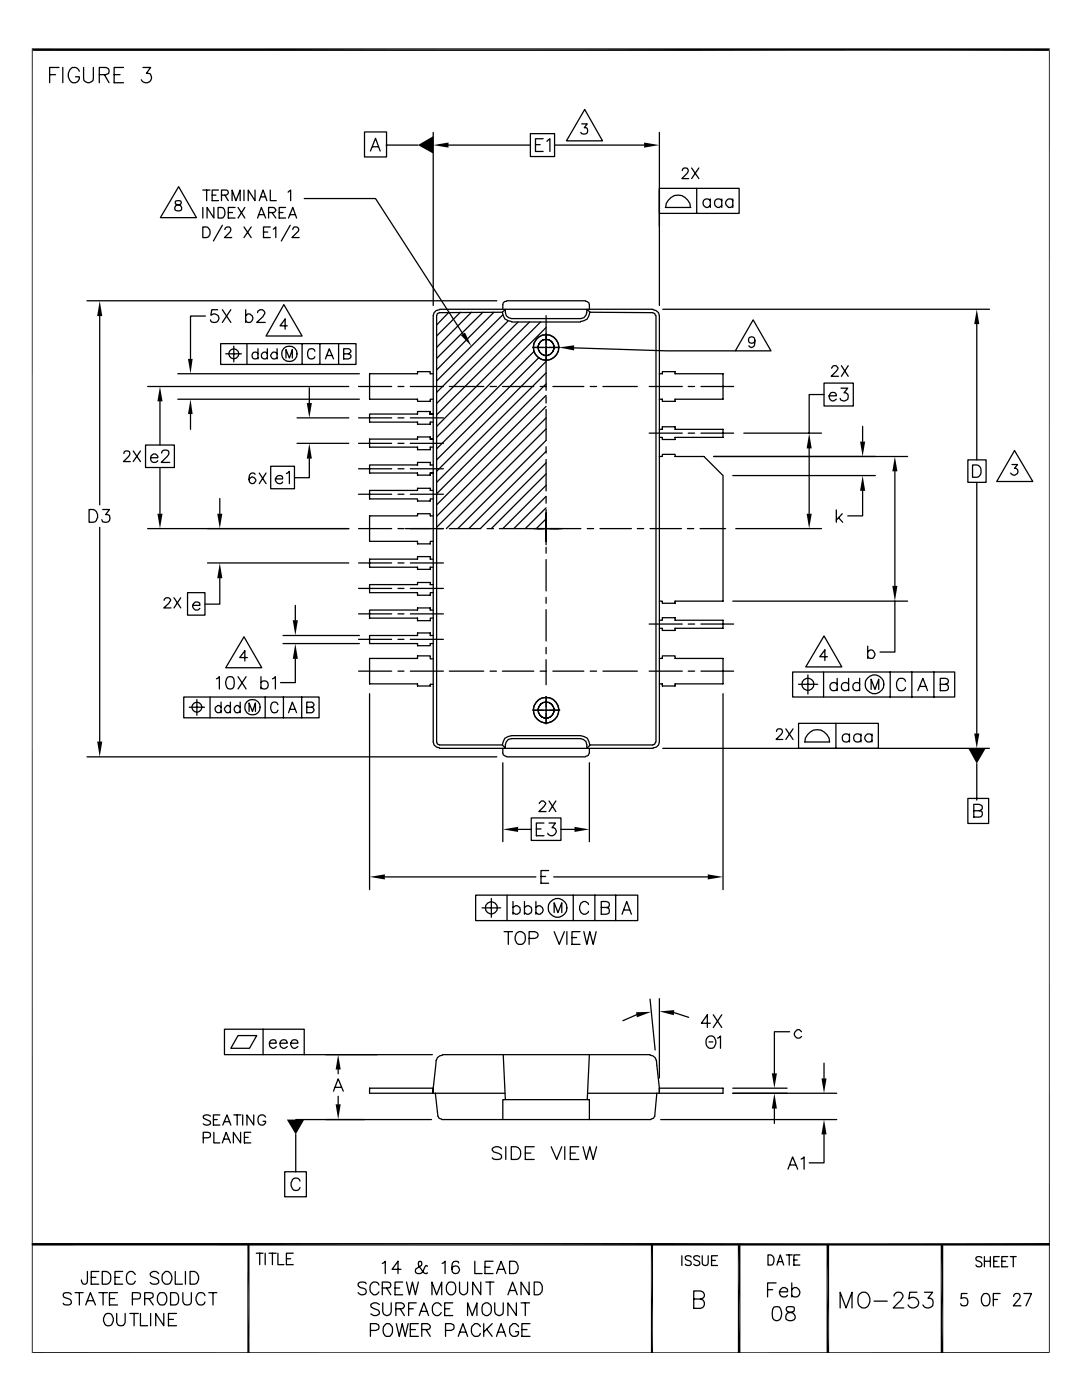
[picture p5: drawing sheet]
<svg xmlns="http://www.w3.org/2000/svg" width="216mm" height="279mm" viewBox="0 0 216 279" stroke-linecap="round" stroke-linejoin="round" font-family="sans-serif">
<g fill="none" stroke="#000" stroke-width=".25">
<path d="M9.9 14.9h1.2M11.8 13.5h-1.9v3M12.5 13.5v3M15.8 14.2a1.05 1.05 0 0 0-1-.8 1.05 1.05 0 0 0-1 .8 1.79 1.79 0 0 0 .7 2.3 1.07 1.07 0 0 0 1.3-1.2h-.7M16.7 13.5v2.2a.98 .98 0 0 0 1 .8 .98 .98 0 0 0 .9-.8v-2.2M19.8 14.9h1.3l.4-.2a.7 .7 0 0 0 0-1.1l-.4-.1h-1.3v3M20.8 14.9l1 1.6M22.8 14.9h1.2M24.6 13.5h-1.8v3h1.8M28.5 13.5h1.6l-.9 1.1h.4a.95 .95 0 0 1 .6 .8 .95 .95 0 0 1-.4 .9 1.1 1.1 0 0 1-1.6-.4M35.6 37.3l3.6 6.1h-7.2zM40.5 37.9h1.4"/>
<path d="M41.2 37.9v2.1M42.3 38.9h.8M43.6 37.9h-1.3v2.1h1.3M44.2 38.9h.9l.5-.4a.46 .46 0 0 0-.5-.6h-.9v2.1M44.9 38.9l.7 1.1M48.7 37.9v2.1M50.9 37.9v2.1l-1.4-2.1v2.1M52 39.3h1M53.9 37.9v2.1h1.2M57.5 38.4l.5-.5v2.1M60.7 39.6h14.2l17.5 27M72.7 26.3h4.4v5h-4.4z"/>
<path d="M73.9 30.1l1-2.5 1 2.5M74.3 29.3h1.2M77 29h6.4M86.4 26.4v34.6M89.5 29h16.3M105.8 26.7h4.9v4.5h-4.9zM106.8 28.9h1M108.4 27.7h-1.6v2.5h1.6M109.1 28.2l.6-.5v2.5M110.7 29h17.8M116.1 24.7h1.1l-.6 .8a.65 .65 0 0 1 .7 .7 .65 .65 0 0 1-.9 .6l-.3-.1-.2-.3M116.7 21.8l3.5 6.3h-7.2z"/>
<path d="M131.6 37.6h15.9v5h-15.9zM131.6 26.4v34.6M136.1 34a.62 .62 0 0 1 .6-.5 .62 .62 0 0 1 .6 .5l-.2 .6-1 1h1.3M138 33.5l1.4 2.1M139 37.6v5M139.4 33.5l-1.4 2.1M141.7 39.7v1.7M144 39.7v1.7M146.2 39.7v1.7M35.1 40.1v.6l.9 .3a.59 .59 0 0 1 .3 .6 .59 .59 0 0 1-.5 .5l-.8-.2a.79 .79 0 0 1 .1-.8 .79 .79 0 0 1 .8-.3l.3-.2v-.3a.81 .81 0 0 0-1.1-.2zM40.5 45.3h.7a1.15 1.15 0 0 1 .7 1.1 1.15 1.15 0 0 1-.7 1h-.7zM40.5 41.4v2.1"/>
<path d="M42.7 41.4v2.1l-1.4-2.1v2.1M43.5 41.4h.7a1.15 1.15 0 0 1 .5 1.8l-.2 .2-1 .1zM44.4 45l-1.8 3.1M44.9 45.8l.4-.5 .6 .1a.72 .72 0 0 1-.1 1l-1 1h1.4M45.6 42.4h.8M46.3 40v-2.1l.8 2.1 .8-2.1v2.1M46.9 41.4h-1.3v2.1h1.3M47.5 41.4l1.4 2.1M48.7 45.3l1.4 2.1M48.9 41.4l-1.4 2.1M50.1 45.3l-1.4 2.1M51.4 43.5l.8-2.1 .8 2.1"/>
<path d="M51.7 40l.8-2.1 .8 2.1M51.7 42.8h1M52.6 46.3h.8M53.6 42.4l1.2-.1 .2-.5-.5-.4h-.9v2.1M53.9 45.3h-1.3v2.1h1.3M54.3 42.4l.7 1.1M54.5 45.7l.5-.4v2.1M55.7 42.4h.8M57 41.4h-1.3v2.1h1.3M57.6 43.5l.8-2.1 .8 2.1M57.9 42.8h1M57.9 45l-1.8 3.1"/>
<path d="M58.4 45.8l.4-.5 .6 .1a.52 .52 0 0 1 .1 .7l-1.2 1.3h1.4M132.8 41.4h5M132.8 41.4a2.46 2.46 0 0 1 2.5-2.5 2.46 2.46 0 0 1 2.5 2.5M141.7 40a.81 .81 0 0 0-1.1-.1 .81 .81 0 0 0-.2 1.1 .81 .81 0 0 0 1.1 .2l.2-.2M144 40a.81 .81 0 0 0-1.1-.1 .81 .81 0 0 0-.2 1.1 .81 .81 0 0 0 1.1 .2l.2-.2M146.2 40a.79 .79 0 0 0-1.1-.1 .79 .79 0 0 0-.2 1.1l.5 .4h.4l.4-.4M17.4 60h81.7M19.9 63.1v37.7M29.5 77.1h40.1M35.5 79.7h36.2M35.5 74.6h36.2M41 63.1h-3v8.5"/>
<path d="M43.4 61.8h-1.2l-.1 1.1a.96 .96 0 0 1 1-.2 .96 .96 0 0 1 .6 .9 .89 .89 0 0 1-.8 .7 .89 .89 0 0 1-.9-.5M44 68.6h27v4.1h-27zM44.4 61.8l1.7 2.5M45 70.6h3.2M46.1 61.8l-1.7 2.5M46.7 69.1v3.1M49 63a.81 .81 0 0 1 1.2-.1 .81 .81 0 0 1 0 1.2 .81 .81 0 0 1-1.2-.1M49 61.8v2.5M49.3 68.6v4.1M51.4 62.4a.72 .72 0 0 1 .8-.6 .72 .72 0 0 1 .6 .8l-.3 .6-1.3 1.1h1.7M51.5 70.6a.66 .66 0 0 0-1-.1 .66 .66 0 0 0 0 1 .66 .66 0 0 0 1-.1M51.5 69.6v2"/>
<path d="M53.3 70.6a.66 .66 0 0 0-.9-.1 .66 .66 0 0 0 0 1 .66 .66 0 0 0 .9-.1M53.3 69.6v2M55.3 70.6a.65 .65 0 0 0-.9-.2l-.4 .6a.71 .71 0 0 0 .5 .6 .71 .71 0 0 0 .8-.2M55.3 69.6v2M56.6 60.8l3.7 6.3h-7.2zM57.1 71.5v-1.7l.6 1.7 .6-1.7v1.7M57.3 65h-1.4l1-1.3v2M60.3 68.6v4.1M61.7 77.4v3M62.8 70.1a.72 .72 0 0 0-.5-.5 .72 .72 0 0 0-.7 .2 1.05 1.05 0 0 0-.3 1.2 1.05 1.05 0 0 0 1 .6l.5-.4M63.8 68.6v4.1M64.9 71.6l.8-2 .8 2"/>
<path d="M65.2 71h1M67.6 68.6v4.1M68.6 70.6h.9l.5-.4v-.2l-.5-.4h-.9v2h.9l.5-.3v-.3l-.5-.4M71.5 77.1h6.6M79.4 77.1h1.2M81.9 77.1h6.6M86.4 74.6h-.5v-.4h-2.6v.4h-9.6v5.1h9.6v.4h2.6v-.4h.5M87.7 61.8l-.7 .2-.4 .4-.2 .6v85.1l.2 .6 .5 .4 .6 .2M87.7 61.7h42.6M89.6 62.3l-2.5 2.6M89.7 77.1h6.8M91.9 62.3l-4.8 4.8"/>
<path d="M94.1 62.3l-7 7M96.4 62.3l-9.3 9.2M97.8 77.1h1.3M98.6 62.3l-11.5 11.5M100.2 62.3l-12.5 .1-.4 .2-.2 .4v85.1l.2 .4 .4 .2h12.5M100.2 62.3l.6-.6a1.39 1.39 0 0 0 1.3 1.9h13.7a1.47 1.47 0 0 0 1.3-1.9l.7 .6 12.4 .1 .4 .2 .2 .4M100.2 62.3a1.75 1.75 0 0 0 1.9 1.9M100.2 77.1h6.3M100.3 62.8l-13.2 13.2M101.1 60.1l-.4 .1-.3 .3-.1 1.2M101.1 60h15.7M101.3 64.1l-14.2 14.2"/>
<path d="M102.1 64.3h13.7M103.4 64.3l-16.3 16.2M105.7 64.3l-18.6 18.5M106.3 69.3h5.4M106.6 70.1l-19.5 19.5M107.5 71.4l-20.4 20.4M107.8 77.1h1.3M107.9 64.3l-20.8 20.8M109 65.4l-21.9 21.9M109 72.1l-21.9 22M109 74.4l-21.9 21.9M109 76.6l-21.9 22"/>
<path d="M109 78.9l-21.9 21.9M109 63v14.9M109 79.2v1.2M110.3 77.1h6.2M114.6 69.4l18.4 .6h13.7M116.8 60.1l.7 .4 .1 1.2M117.7 62.3a1.75 1.75 0 0 1-1.9 1.9M117.8 77.1h1.2M120.3 77.1h6.9M129.5 77.1h6.6M130.3 61.8l.6 .2 .5 .4 .2 .6v85.1l-.2 .6-.4 .4-.7 .2M130.9 63v85.1"/>
<path d="M131.6 74.6h.6v-.4h2.5v.4h9.6v5.1h-9.6v.4h-2.5v-.4h-.6M132.2 61.7h65.2M137.3 77.1h1.3M139.9 77.1h6.5M150.3 63.8l3.5 6.2h-7.1zM150.6 67.9a.64 .64 0 0 1-.9 .5 .64 .64 0 0 1-.2-1 .64 .64 0 0 1 1 .1 2.12 2.12 0 0 1-.1 1.7l-.5 .1-.5-.3M164.4 76.5h5.9v4.5h-5.9zM164.4 78.7h-2.9v7.7M165.4 79h1.5a.74 .74 0 0 0-.9-.7 .74 .74 0 0 0-.6 .9 .86 .86 0 0 0 1 .8l.5-.3M165.9 73.5l.5-.5 .6 .1 .2 .3-.3 .7-1 1h1.4M167.8 77.5h1.4l-.8 .9a.82 .82 0 0 1 .9 .9 .82 .82 0 0 1-1.1 .7l-.4-.2-.2-.3M167.9 73l1.3 2.1"/>
<path d="M169.2 73l-1.3 2.1M194.9 64.7v27.1M24.7 90.5a.61 .61 0 0 1 1-.4 .61 .61 0 0 1 0 1l-1.1 1h1.4M26.6 90l1.4 2.1M28 90l-1.4 2.1M29 88.8h5.8v4.5h-5.8zM30.1 91.4h1.4a.72 .72 0 0 0-.7-.8 .72 .72 0 0 0-.7 .8 .79 .79 0 0 0 .4 .9 .79 .79 0 0 0 1-.4M31.9 80.1v8.7M31.9 93.3v9.2M32.3 90.4l.1-.4a.97 .97 0 0 1 1.2 0 .89 .89 0 0 1-.2 1.1l-1.2 1.2h1.7M38 82.6v3.1M43.9 99.5v3"/>
<path d="M50.9 94.7a.6 .6 0 0 0-.9-.2 1.55 1.55 0 0 0 0 1.9h.7l.4-.5a.87 .87 0 0 0-.8-.7l-.5 .3-.1 .3M51.7 94.4l1.4 2.1M53.1 94.4l-1.4 2.1M54 93h4.8v4.5h-4.8zM54.9 95.6h1.5a.49 .49 0 0 0-.4-.7 .81 .81 0 0 0-1 1 .81 .81 0 0 0 1.4 .3M57.1 94.5l.6-.4v2.4M59.3 83.4h10.3M59.3 88.5h10.3M61.7 91.5v3.8h-2.9M71.5 83.4h6.6M71.5 88.5h6.6M71.5 98.6h6.6"/>
<path d="M71.5 93.6h6.6M79.4 83.4h1.2M79.4 88.5h1.2M79.4 98.6h1.2M79.4 93.6h1.2M81.9 83.4h6.6M81.9 88.5h6.6M81.9 98.6h6.6M81.9 93.6h6.6M85.9 92.8h.5zM85.9 89.2h.5zM85.9 82.6h.5z"/>
<path d="M85.9 82.6v-.5h-2.6v.5h-9.6v1.6h9.6v.5h2.6v-.5h.5M85.9 92.8v-.5h-2.6v.5h-9.6v1.6h9.6v.4h2.6v-.4h.5M86.4 97.9h-.5v-.4h-2.6v.4h-9.6v1.7h9.6v.4h2.6v-.4h.5M86.4 87.6h-.5v-.4h-2.6v.4h-9.6v1.6h9.6v.5h2.6v-.5M109 81.1l-21.9 21.9M109 83.4l-21.9 21.8M109 85.6l-19.9 19.9M109 81.7v6.2l-17.6 17.6M109 90.1l-15.4 15.4M109 92.4l-13.2 13.1M109 94.6l-11 10.9M109 96.9l-8.7 8.6"/>
<path d="M109 99.1l-6.5 6.4M109 89.2v1.2M109 91.7v6.3M109 99.1v1.3M129.5 86.4h6.6M131.6 91.1h.6v-.4h2.5v.4h5.8l3.8 3.8v25.1h-9.6v.4h-2.5v-.4h-.6M131.6 85.7h.6v-.5h2.5v.5h9.6v1.6h-9.6v.4h-2.5v-.4h-.6M137.3 86.4h1.3M139.9 86.4h6.5M142.4 91.1h38.7M146.2 94.9h28.5M148.4 86.4h15.5"/>
<path d="M161.5 89.5v13M172.1 98v5h-2.9M172.1 85.1v3M178.6 94.1v22.8M193.1 91.8h3.7v4.5h-3.7zM194.1 92.8h.8a1.3 1.3 0 0 1 .9 1.2 1.3 1.3 0 0 1-.9 1.2h-.8zM194.9 96.3v50.1M201.9 92.7h1.1l-.6 .8a.64 .64 0 0 1 .7 .3 .64 .64 0 0 1-.1 .7l-.5 .3h-.3l-.5-.4M202.4 89.9l3.7 6.2h-7.2zM17.8 101.7h.8a1.36 1.36 0 0 1 .9 1.3 1.36 1.36 0 0 1-.9 1.2h-.8zM19.9 105.2v42.8M20.5 101.7h1.3l-.7 1 .7 .2a.91 .91 0 0 1-.2 1.2 .91 .91 0 0 1-1.2-.1l-.1-.3"/>
<path d="M29.5 105.5h40.1M32.8 119.8v-.2a.73 .73 0 0 1 1.2 0 3 3 0 0 1-1.3 1.7h1.4M34.7 119.3l1.4 2M36.1 119.3l-1.4 2M37.4 118.3h3.5v4.5h-3.5zM41.4 112.4h28.2M43.9 115.4v5.2h-3M71.5 105.5h6.6M71.5 112.4h6.6M71.5 117.4h6.6M79.4 105.5h1.2M79.4 112.4h1.2"/>
<path d="M79.4 117.4h1.2M80.9 105.5h7.6M81.9 112.4h6.6M81.9 117.4h6.6M86.4 103h-.5v-.5h-2.6v.5h-9.6v5h9.6v.5h2.6v-.5h.5M86.4 116.7h-.5v-.5h-2.6v.5h-9.6v1.6h9.6v.5h2.6v-.5h.5M86.4 111.6h-.5v-.5h-2.6v.5h-9.6v1.6h9.6v.4h2.6v-.4h.5M89.7 105.5h6.2M97.2 105.5h1.3M99.7 105.5h16.2M109 102.4v6.3zM109 101.3l-4.2 4.2"/>
<path d="M109 103.5l-2 2M109 101.7v6.3M109 109.2v1.2M109 111.7v6.2M109 119.2v1.2M117.2 105.5h1.2M119.7 105.5h6.3M127.2 105.5h1.2M129.7 105.5h6.3M137.2 105.5h1.2M139.7 105.5h5.1M146.2 120h34.9"/>
<path d="M146.8 105.5h17.1M166.9 101.8v2.4M167.3 103.3l.8 .9M168.1 102.5l-1.2 1.3M178.6 120v10.1h-3M36.7 139.1h27v4.2h-27zM38.4 120.8h1.5v-.2a.79 .79 0 0 0-1.3-.2 .79 .79 0 0 0 .3 1.3 .72 .72 0 0 0 1-.3M39.3 139.6v3.1M41.9 139.1v4.2M43.2 135.5l.6-.5v2.5M45.5 135.1a.89 .89 0 0 1 1.2 .4 2.35 2.35 0 0 1-.3 1.9 .89 .89 0 0 1-1.2-.3 1.76 1.76 0 0 1 .3-2zM47.5 135l1.6 2.5"/>
<path d="M48.7 127.1l3.5 6.2h-7.2zM49.1 135l-1.6 2.5M49.4 131.2h-1.6l1.1-1.3v2M52.1 136.2a.8 .8 0 0 1 1.2-.1 .8 .8 0 0 1 0 1.2 .8 .8 0 0 1-1.2-.1M52.1 135v2.5M52.9 139.1v4.2M54.4 135.5l.5-.5v2.5M56.5 126.8h15.2M56.5 128.4h15.2M56.6 139.1v4.2M58.9 131.5v4.7h-2.9M58.9 120.8v3"/>
<path d="M60.2 139.1v4.2M71.5 133.9h6.6M71.5 127.6h6.6M71.5 122.5h6.6M73.7 138.4v39.1M79.4 133.9h1.2M79.4 127.6h1.2M79.4 122.5h1.2M81.9 133.9h6.6M81.9 127.6h6.6M81.9 122.5h6.6M85.9 131.4v-.5h-2.6v.5h-9.6v5.1h9.6v.4h2.6v-.3h.5"/>
<path d="M85.9 131.5h.5M86.4 121.8h-.5v-.5h-2.6v.5h-9.6v1.6h9.6v.5h2.6v-.5h.5M86.4 126.8h-.5v-.5h-2.6v.5h-9.6v1.6h9.6v.5h2.6v-.5h.5M89.7 133.9h6.8M97.8 133.9h1.3M100.2 133.9h6.3M107.8 133.9h1.3M109 121.7v6.2M109 129.2v1.3M109 131.7v5M109 139v5.4M110.3 133.9h6.2"/>
<path d="M117.8 133.9h1.2M120.3 133.9h6.9M129.5 133.9h6.6M129.5 124.5h6.6M131.6 123.8h.6v-.5h2.5v.5h9.6v1.6h-9.6v.4h-2.5v-.4h-.6M131.6 131.4h.6v-.5h2.5v.5h9.6v5.1h-9.6v.4h-2.5v-.4h-.6M137.3 133.9h1.3M137.3 124.5h1.3M139.9 133.9h6.5M139.9 124.5h6.5M144.3 138.4v39.1M158.2 134.1h32.3v5h-32.3z"/>
<path d="M159.3 136.6h3.9M161.2 134.7v3.8M164.3 134.1v5M164.4 126.9l3.6 6.2h-7.2zM165.1 131.1h-1.5l1-1.4v2.1M167 136.6a.8 .8 0 0 0-1.1-.2 .8 .8 0 0 0 0 1.2 .8 .8 0 0 0 1.1-.1M167 135.4v2.4M169.3 136.6a.8 .8 0 0 0-1.2-.2 .8 .8 0 0 0 0 1.2 .8 .8 0 0 0 1.2-.1M169.3 135.4v2.4M171.5 136.6a.76 .76 0 0 0-1.1-.1 .76 .76 0 0 0 0 1.1 .76 .76 0 0 0 1.1-.1M171.5 135.4v2.4M173.1 130.1a.83 .83 0 0 1 1.3-.1 .83 .83 0 0 1-.2 1.3 .85 .85 0 0 1-1.1-.2"/>
<path d="M173.1 128.9v2.5M173.8 137.6v-2l.8 2 .7-2v2M177.6 134.1v5M180.7 136l-.1-.3a1.01 1.01 0 0 0-1.3-.2 1.5 1.5 0 0 0 .3 2.3h.7l.4-.6M181.9 134.1v5M183.1 137.8l1-2.4 1 2.4M183.6 137h1.1M186.4 134.1v5M187.6 136.6h1l.5-.3a.59 .59 0 0 0 .1-.6 .59 .59 0 0 0-.6-.3h-1v2.4h1l.5-.2 .1-.6-.2-.3-.4-.1M17.4 151h81.7M37.8 141.1h3M44.1 141.1l-.2-.1a.66 .66 0 0 0-.9 .1 .66 .66 0 0 0 .2 1 .66 .66 0 0 0 .9-.2"/>
<path d="M44.1 140.1v2.1M46 141.1l-.4-.3a.85 .85 0 0 0-.8 .8l.5 .6h.3l.4-.3M46 140.1v2.1M47.9 141.1l-.4-.3h-.3a.81 .81 0 0 0 0 1.4h.3l.4-.3M47.9 140.1v2.1M49.7 142v-1.7l.7 1.7 .6-1.7v1.7M55.5 140.6a.74 .74 0 0 0-.9-.5 .74 .74 0 0 0-.6 .9v.4a.74 .74 0 0 0 .6 .8 .74 .74 0 0 0 .9-.5M57.6 142.2l.7-2.1 .9 2.1M57.8 141.6h1M61.2 141.1h1.2l.3-.4-.3-.5-1.2-.1v2.1h1.2a.55 .55 0 0 0 .3-.6 .55 .55 0 0 0-.6-.5M87.7 149.4h42.6M100.2 148.7a1.75 1.75 0 0 1 1.9-1.9h13.7a1.75 1.75 0 0 1 1.9 1.9"/>
<path d="M100.3 149.4l.1 1.2 .7 .4M100.3 152.2v15.8M101.1 151h15.7M106.3 141.7h5.4M109.6 159.9l1.3 2.1M110.9 159.9l-1.3 2.1M117.6 149.4v.9l-.3 .5-.5 .2M117.6 152.2v15.8M130.8 148.1l-.2 .4-.4 .2h-12.4l-.7 .7a1.43 1.43 0 0 0-1.3-2h-13.7a1.5 1.5 0 0 0-1.3 2l-.6-.7M132.2 149.4h65.2M154.9 146v-.1a.62 .62 0 0 1 .6-.5 .62 .62 0 0 1 .6 .5l-.2 .7-1 1h1.3M156.8 145.5l1.4 2.1"/>
<path d="M158.2 145.5l-1.4 2.1M159.3 144.4h16v5h-16zM160.5 148.1h5a2.46 2.46 0 0 0-2.4-2.5 2.46 2.46 0 0 0-2.5 2.5M166.8 144.4v5M169.5 146.8a.8 .8 0 0 0-1.2-.1 .8 .8 0 0 0 0 1.2 .8 .8 0 0 0 1.2-.2M169.5 146.5v1.6M171.8 146.8a.8 .8 0 0 0-1.2-.1 .8 .8 0 0 0 0 1.2 .8 .8 0 0 0 1.2-.2M171.8 146.5v1.6M174 146.8a.8 .8 0 0 0-1.2-.1 .8 .8 0 0 0 0 1.2 .8 .8 0 0 0 1.2-.2M174 146.5v1.6M193.1 159.3h4.2v5h-4.2zM194.9 152.4v7.3"/>
<path d="M76.8 175h30.1M94.9 178.6h32.4v5.1h-32.4zM98 179.3v3.7M101.2 178.6v5.1M102.4 179.9v2.6M103.4 165.5h2.6M104.6 179.9v2.6M106 163.2h5.9v4.5h-5.9zM106.9 179.9v2.6M107 165.4h.9M107.6 160.4l.4-.5h.5l.4 .4-.4 .7-1 1h1.5M107.9 174.9h1"/>
<path d="M108.5 164.3h-1.5v2.5h1.5M109.5 173.7h-1.6v2.6h1.6M109.6 164.3h1.2l-.6 .9a.81 .81 0 0 1 .8 .7 .81 .81 0 0 1-.8 .9l-.8-.3-.1-.2M110.5 175h30.7M111.9 165.5h2.7M114.4 178.6v5.1M118.7 178.6v5.1M122.9 178.6v5.1M194.3 161.8h1.1l.5-.3v-.7l-.5-.3h-1.1v2.6h1.1a.64 .64 0 0 0 .6-.7 .64 .64 0 0 0-.6-.6M96.2 181.2h3.7M100.6 185.9h1.7M101.4 185.9v2.6"/>
<path d="M102.4 181.1l.5-.3h.3a1.01 1.01 0 0 1 .5 1.3l-.5 .4h-.3l-.5-.4M103 186.3l.5-.4a1.29 1.29 0 0 1 1.3 .8 1.29 1.29 0 0 1-.2 1.4 1 1 0 0 1-1.1 .3 1 1 0 0 1-.7-.9v-.6zM104.6 181.1l.6-.3h.3a1.01 1.01 0 0 1 .5 1.3l-.5 .4h-.3l-.6-.4M105.6 187.3h1.1l.4-.2a.6 .6 0 0 0 0-1l-.4-.2h-1.1v2.6M106.9 181.1a.81 .81 0 0 1 1.2-.1 .81 .81 0 0 1 0 1.2 .81 .81 0 0 1-1.2-.1M110.6 185.9l1 2.6 1-2.6M110.6 182.1v-1.9l.7 1.9 .8-1.9v1.9M113.1 185.9v2.6M114.1 187.1h1M115.7 185.9h-1.6v2.6h1.6M116.5 185.9l.6 2.6 .6-2.6 .7 2.6 .6-2.6M117.4 180.5l-.1-.2-.5-.4a1.34 1.34 0 0 0-.9 2.2l.5 .4h.4l.5-.4 .1-.2"/>
<path d="M120 181.1l1.4-.1 .2-.3-.1-.5-.5-.3h-1v2.6h1l.5-.3v-.8l-.5-.3M124.1 182.5l1-2.6 .9 2.6M124.5 181.6h1.1M129.7 199.4l1 10.1M131.6 199.3v15.8M44.8 205.4h15.9v5.1h-15.9zM47.5 206.7h3.7l-1.4 2.5h-3.7zM52.5 205.4v5.1M53.8 208.2h1.3a.6 .6 0 0 0-.7-.7 .87 .87 0 0 0-.6 1.4l.6 .3h.3l.4-.3M55.9 208.2h1.4a.74 .74 0 0 0-.8-.7 .74 .74 0 0 0-.6 .9l.1 .5 .5 .3h.3l.5-.3M58 208.2h1.4a.74 .74 0 0 0-.8-.7 .74 .74 0 0 0-.6 .9 .86 .86 0 0 0 .9 .8l.5-.3M60.7 210.5h25.6"/>
<path d="M66.5 217.8l1-2.5 1 2.5M66.9 217h1.2M67.5 213.4v.9M67.5 218.8v1.6M86.9 218.2l.5 4.6 .2 .4 .5 .2M87 211.6l-.6 6.6v-1v1v-1h-12.7v1h27.1M88.3 210.6l-.6 .1-.4 .4-.3 .6M88.3 210.5h41.4M100.4 210.5l.4 9M117.6 210.5l-.4 9M127 202.5l-2.7 1.2M129.7 210.6l.6 .1 .4 .4 .3 .6"/>
<path d="M131 211.6l.6 6.6v-1h12.7v1h-27M131.1 218.2l-.5 4.6-.2 .4-.5 .2M134.5 202.1l2.9 .9M141.1 207.1a.95 .95 0 0 1 1.1-.3 .95 .95 0 0 1 .6 .9 1.12 1.12 0 0 1-.2 1.2 1.12 1.12 0 0 1-1.2 .2 1.5 1.5 0 0 1-.3-2zM141.5 207.9h.7M141.7 204.2h-1.7l1.1-1.7v2.6M142.3 202.5l1.7 2.6M143.2 207.2l.6-.4v2.4M144 202.5l-1.7 2.6M146.2 217.2h10.9M146.2 218.2h20.8M157.6 205.9h-3.1v8.3"/>
<path d="M159.9 205.9l-.4-.4a.97 .97 0 0 0-1 1 .78 .78 0 0 0 .6 .7 .78 .78 0 0 0 .8-.4M164.4 212.2v3M40.6 227.1h.9a.55 .55 0 0 0 .5-.6 .55 .55 0 0 0-.5-.5h-.9v2.1M42 222.8a.88 .88 0 0 0-1.4 .1v.3l1.3 .6 .1 .5a1.08 1.08 0 0 1-1.4 0M42.6 223.4h.7M42.7 226v2.1h1.2M43.9 222.5h-1.3v2h1.3M44.4 228.1l.7-2.1 .9 2.1M44.4 224.5l.9-2 .8 2M44.7 227.3h.9M44.8 223.9h1M46.7 222.5h1.4"/>
<path d="M47.3 222.5v2M48 226v2.1l-1.4-2.1v2.1M48.4 222.5v2M48.8 227h.7M50 226h-1.2v2.1h1.2M50.6 222.5v2l-1.3-2v2M53 222.9l-.3-.3a.89 .89 0 0 0-1 .2 .89 .89 0 0 0-.2 1l.1 .5a.76 .76 0 0 0 .9 .2 .76 .76 0 0 0 .5-.7h-.5M56.8 233.8h4.3v5h-4.3zM59 223.4h27.1M59 226.4v7.4M59.9 235.7a.83 .83 0 0 0-.8-.6 .83 .83 0 0 0-.8 .6 1.13 1.13 0 0 0-.1 1.4 1.13 1.13 0 0 0 1.3 .4l.4-.5M88.1 223.4h41.8"/>
<path d="M100.1 229.3a1.19 1.19 0 0 0-1.9 0v.2l.3 .4 1.1 .3a.6 .6 0 0 1 .5 .5 .6 .6 0 0 1-.3 .6 1.55 1.55 0 0 1-1.6-.2M100.3 223.4v-3.9h17.3v3.9M100.9 228.9v2.5M102 228.9h1a1.41 1.41 0 0 1 .4 2.4l-1.4 .1zM104.8 230.1h1.1M106.6 228.9h-1.8v2.5h1.8M110 228.9l1.1 2.5 1-2.5M112.7 228.9v2.5M113.8 230.1h1M115.5 228.9h-1.7v2.5h1.7M116.3 228.9l.7 2.5 .7-2.5 .7 2.5 .6-2.5M131.8 223.4h35.2"/>
<path d="M154.5 221.2v3M157.2 233.3l1-2.4 1 2.4M157.6 232.5h1.1M159.9 231.3l.5-.4v2.4M164.4 226.4v5.7h-2.9M14.2 258.3a1.08 1.08 0 0 0-1.6 0l.2 .6 1 .3a.61 .61 0 0 1 .4 .7 .61 .61 0 0 1-.6 .5l-.8-.1-.2-.2M15 258h1.6M15.8 258v2.4M17.4 253.7v2.3a.6 .6 0 0 1-.9 .2l-.2-.8M17.4 259.6h1.2M18.2 254.9h.9M19.7 253.7h-1.5v2.6h1.5"/>
<path d="M19.7 258h1.7M20.4 253.7h.9a1.35 1.35 0 0 1 .8 1.3 1.35 1.35 0 0 1-.8 1.3h-.9zM20.6 258v2.4M21.8 259.2h1.1M22.9 254.9h1M23.5 258h-1.7v2.4h1.7M24.5 253.7h-1.6v2.6h1.6M26.4 259.2h1.5l.1-.5-.1-.6-.5-.1h-1v2.4M27 254.3a.92 .92 0 0 0-1.1-.6 .92 .92 0 0 0-.7 1.1 1.08 1.08 0 0 0 .2 1.2 1.08 1.08 0 0 0 1.3 .2l.3-.5M28.9 259.2h1.1l.5-.3a.59 .59 0 0 0 0-.6 .59 .59 0 0 0-.5-.3h-1.1v2.4M29.7 259.2l.9 1.2M31.7 254.2a.93 .93 0 0 0-.9-.5 .93 .93 0 0 0-.8 .6l.2 .5 1 .3a.66 .66 0 0 1 .2 1.1 1.26 1.26 0 0 1-1.4-.3"/>
<path d="M31.8 258.1l.8-.1a1.42 1.42 0 0 1 0 2.4h-.5a1.5 1.5 0 0 1-.3-2.3zM32.4 254.3l.6-.6a1.35 1.35 0 0 1 1.3 1 1.35 1.35 0 0 1-.5 1.5l-.3 .1a1.24 1.24 0 0 1-1.1-.6 1.24 1.24 0 0 1 0-1.4zM34 258h.9a1.39 1.39 0 0 1 .6 2.1l-.6 .3h-.9zM35 253.7v2.6h1.4M36.5 258v1.8l.2 .3a.86 .86 0 0 0 .8 .3 .86 .86 0 0 0 .7-.6v-1.8M37 253.7v2.6M37.9 253.7h.9a1.36 1.36 0 0 1 .8 1.3 1.36 1.36 0 0 1-.8 1.3h-.9zM40.9 258.6a.83 .83 0 0 0-.8-.6 .83 .83 0 0 0-.8 .6 1.13 1.13 0 0 0-.1 1.3 1.13 1.13 0 0 0 1.4 .4l.3-.5M41.7 258h1.6M42.5 258v2.4M51.1 250.1h1.4M51.8 250.1v2.3"/>
<path d="M52.9 250.1v2.3M53.7 250.1h1.4M54.4 250.1v2.3M55.5 250.1v2.3h1.1M57.1 251.2h.9M58.5 250.1h-1.4v2.3h1.4M73.1 256.2a1.08 1.08 0 0 0-1.6 0 .63 .63 0 0 0 .4 .8l.7 .1a.66 .66 0 0 1 .3 1.1 1 1 0 0 1-1.4-.2M75.6 256.5a.91 .91 0 0 0-1-.7 .91 .91 0 0 0-.8 1l.1 1 .6 .6a1 1 0 0 0 1.1-.6M76.3 252.1l.6-.4v2.5M76.3 257h1.4a.6 .6 0 0 0 .3-.7 .6 .6 0 0 0-.6-.4h-1.1v2.5M77.1 257l.9 1.4M78.8 257h1"/>
<path d="M80 253.3h-1.8l1.2-1.6v2.5M80.3 255.9h-1.5v2.5h1.5M81.1 255.9l.6 2.5 .6-2.5 .6 2.5 .6-2.5M85.3 252.7l-.3-.1-.2 .3a1.31 1.31 0 0 1-1.5 1.3l-.3-.2a.6 .6 0 0 1 .1-.8l.8-.6a.46 .46 0 0 0 .3-.5 .46 .46 0 0 0-.6-.3 1.03 1.03 0 0 0 .2 1.2l.9 1.1 .4 .1 .2-.2M86.2 258.4v-2.5l.9 2.5 1-2.5v2.5M88.2 252.1l.6-.4v2.5M89.5 255.9a.93 .93 0 0 1 1 0 .93 .93 0 0 1 .4 .9 1.16 1.16 0 0 1-1.2 1.6l-.2-.2a1.68 1.68 0 0 1 0-2.3zM91.5 252.1a.72 .72 0 0 0-1-.3 2.04 2.04 0 0 0 0 2.3 .77 .77 0 0 0 1.1-.3 .77 .77 0 0 0-.4-1.1 .77 .77 0 0 0-1 .6M91.7 255.9v1.7a.81 .81 0 0 0 .8 .8 .81 .81 0 0 0 .8-.8v-1.7M94.7 251.7v2.5h1.5M95.9 255.9v2.5l-1.6-2.5v2.5M96.8 252.9h1"/>
<path d="M96.9 255.9h1.7M97.8 255.9v2.5M98.4 251.7h-1.6v2.5h1.6M99.1 254.2l.9-2.5 .9 2.5M99.4 253.3h1.2M101.3 258.4l1-2.5 .9 2.5M101.7 251.7h.8a1.3 1.3 0 0 1 .9 1.2 1.3 1.3 0 0 1-.9 1.3h-.8zM101.7 257.6h1.2M105.6 255.9v2.5l-1.6-2.5v2.5M106.6 255.9h.8a1.19 1.19 0 0 1 .8 1.5 1.27 1.27 0 0 1-.8 1h-.8zM136.1 250.6v2M137.9 250.9a.67 .67 0 0 0-.6-.3 .67 .67 0 0 0-.6 .4l.2 .4 .7 .2a.48 .48 0 0 1 .3 .5 .48 .48 0 0 1-.4 .5l-.6-.1-.2-.2"/>
<path d="M138.4 259.2h1.4l.4-.1a.79 .79 0 0 0 .3-.9 .79 .79 0 0 0-.7-.6h-1.4v3.5h1.4a.94 .94 0 0 0 .8-.9 .94 .94 0 0 0-.8-1M139.6 250.9a.67 .67 0 0 0-.6-.3 .67 .67 0 0 0-.6 .4l.2 .4 .7 .2a.48 .48 0 0 1 .3 .5 .48 .48 0 0 1-.4 .5l-.6-.1-.2-.2M140.1 250.6v1.5a.6 .6 0 0 0 .6 .5 .6 .6 0 0 0 .6-.5v-1.5M142 251.5h.7M143.2 250.6h-1.2v2h1.2M153.2 257.4h1M153.2 250.4a1.06 1.06 0 0 1 1.3 .8 1.06 1.06 0 0 1-.7 1.3h-.6zM154.9 256h-1.7v2.8M155 252.5l.7-2.1 .7 2.1M155.3 251.8h.8M155.5 257.8h1.6a.76 .76 0 0 0-.5-.8 .76 .76 0 0 0-.9 .4 .91 .91 0 0 0 .2 1.3 .91 .91 0 0 0 1.2-.2M156.9 250.4h1.2"/>
<path d="M157.5 250.4v2.1M158 257.4a.91 .91 0 0 1 1.6 .2 .91 .91 0 0 1-1.1 1.2l-.5-.3M158 256v2.8M158.4 251.5h.7M159.6 250.4h-1.2v2.1h1.2M171.4 258.3a1.19 1.19 0 0 1 1.4-.4 1.19 1.19 0 0 1 .8 1.2 1.46 1.46 0 0 1-1.6 1.9 1.81 1.81 0 0 1-.6-2.7zM174.4 259.7h2.6M178.4 258.7v-.2a1.01 1.01 0 0 1 1.5-.4 .7 .7 0 0 1 .1 1l-1.8 1.9h2.1M183 257.9h-1.5l-.1 1.3a1.11 1.11 0 0 1 1.6 0 1.11 1.11 0 0 1-.2 1.7 1.11 1.11 0 0 1-1.6-.5M184.5 257.9h1.6l-.9 1.2a.82 .82 0 0 1 1 1 1.07 1.07 0 0 1-.9 .9 1.07 1.07 0 0 1-1.2-.6M193 258.1h-1.1l-.1 1.1a.84 .84 0 0 1 1.3 .6 .84 .84 0 0 1-1.2 .7l-.2-.3M195.9 251a.65 .65 0 0 0-.7-.2 .65 .65 0 0 0-.5 .5l.2 .2a1.01 1.01 0 0 1 1 1 .67 .67 0 0 1-1.2 0"/>
<path d="M196.3 258.2a.85 .85 0 0 1 .9 .1 .85 .85 0 0 1 .3 .8 1.41 1.41 0 0 1-.6 1.5h-.4a1.5 1.5 0 0 1-.2-2.4zM196.4 250.8v2M196.4 251.7h1.2M197.6 250.8v2M198.2 259.3h.9M198.3 251.7h.7M199.4 250.8h-1.1v2h1.1M199.6 258.1h-1.4v2.5M199.9 251.7h.8M201.1 250.8h-1.2v2h1.2M201.6 250.8h1.2M202.2 250.8v2"/>
<path d="M202.3 258.7l.1-.3a.74 .74 0 0 1 1-.2 .84 .84 0 0 1-.2 1.2l-1 1.2h1.5M204.3 258.1h1.5l-1.1 2.5M17.1 260.4l.9-2.4 1 2.4M20.9 262.5a.95 .95 0 0 1 1.1-.3 .95 .95 0 0 1 .6 .9 1.12 1.12 0 0 1-.2 1.1 1.12 1.12 0 0 1-1.2 .3 1.5 1.5 0 0 1-.3-2zM23.3 262.1v1.8l.2 .3a.86 .86 0 0 0 .8 .4 .86 .86 0 0 0 .7-.7v-1.8M25.9 262.1h1.7M26.8 262.1v2.5M28 262.1v2.5h1.5M30.1 262.1v2.5M32.7 262.1v2.5l-1.6-2.5v2.5M33.6 263.3h1M35.2 262.1h-1.6v2.5h1.6"/>
<path d="M73.9 265.5h1.1l.5-.2v-.9l-.5-.2h-1.1v2.5M75.7 260.3a1.16 1.16 0 0 0-1.7 0 1.31 1.31 0 0 0 1.4 1.2l.3 .3v.4a1.16 1.16 0 0 1-1.7 0M76.4 260v1.8a.85 .85 0 0 0 .8 .8 .85 .85 0 0 0 .9-.8v-1.8M76.9 264.3l.2-.1a1.01 1.01 0 0 1 1.2 1 1.3 1.3 0 0 1-.7 1.5h-.5a1.5 1.5 0 0 1-.2-2.4zM79 261.2h1.1a.6 .6 0 0 0 .4-.9l-.4-.3h-1.1v2.6M79.1 264.2l.6 2.5 .6-2.5 .6 2.5 .5-2.5M79.8 261.2l.9 1.4M81.5 261.2h1M81.9 265.3h1M83.1 260h-1.6v2.6M83.5 264.2h-1.6v2.5h1.6M83.7 262.6l.9-2.6 .9 2.6"/>
<path d="M84 261.7h1.2M84.2 265.3h1.1a.59 .59 0 0 0 .6-.6l-.6-.5h-1.1v2.5M85 265.3l.9 1.4M88.1 260.6a.91 .91 0 0 0-1.1-.6 .91 .91 0 0 0-.7 .9 1.17 1.17 0 0 0 1.2 1.7l.6-.6M88.7 261.2h1M88.9 265.5h1.1l.5-.2v-.9l-.5-.2h-1.1v2.5M90.3 260h-1.6v2.6h1.6M91.4 266.7l1-2.5 .9 2.5M91.8 265.9h1.2M93.3 262.6v-2.6l.9 2.6 1-2.6v2.6M95.8 264.8a1 1 0 0 0-1.1-.6 1.48 1.48 0 0 0 0 2.5l.8-.1 .3-.5M96.4 260.3l.5-.3a1.28 1.28 0 0 1 1.2 .9 1.28 1.28 0 0 1-.6 1.5l-.1 .2h-.5a1.44 1.44 0 0 1-.6-2z"/>
<path d="M96.5 264.2v2.5M97.1 265.3l1.1 1.4M98.2 264.2l-1.7 1.7M98.7 260v1.8a.85 .85 0 0 0 .9 .8 .85 .85 0 0 0 .8-.8v-1.8M99.1 266.7l.9-2.5 .9 2.5M99.4 265.9h1.2M103 260v2.6l-1.7-2.6v2.6M103.5 264.8a1 1 0 0 0-1.1-.6 1.48 1.48 0 0 0 0 2.5h.5a.74 .74 0 0 0 .6-.9h-.6M104 260h1.7M104.1 265.3h1.1M104.8 260v2.6M105.7 264.2h-1.6v2.5h1.6"/>
<path d="M154.4 260.9a1.02 1.02 0 0 1 1.4 .4 2.05 2.05 0 0 1-.3 2.1 .9 .9 0 0 1-1.3-.3 3 3 0 0 1 .2-2.2zM157.1 260.9l-.2 .2 .2 .6 .7 .3a.81 .81 0 0 1 .9 .7 .81 .81 0 0 1-.7 .9h-.6l-.5-.3a.92 .92 0 0 1 .7-1.3l.8-.3v-.8zM167.6 261v-3.1l1.2 3.1 1.2-3.1v3.1"/>
<circle cx="46.7" cy="70.6" r="1"/>
<circle cx="57.7" cy="70.6" r="1.54"/>
<circle cx="108.9" cy="69.4" r="2.55"/>
<circle cx="109" cy="69.3" r="1.59"/>
<circle cx="109" cy="69.3" r="2.54"/>
<circle cx="161.2" cy="136.6" r="1.2"/>
<circle cx="174.5" cy="136.6" r="1.86"/>
<circle cx="39.3" cy="141.1" r="1"/>
<circle cx="50.4" cy="141.1" r="1.54"/>
<circle cx="109" cy="141.7" r="1.59"/>
<circle cx="109" cy="141.7" r="2.54"/>
<circle cx="98" cy="181.2" r="1.2"/>
<circle cx="111.3" cy="181.2" r="1.86"/>
</g>
<g fill="#000">
<path d="M6.3 9.7l.2 .5zM6.3 9.7l203 .5h-202.8zM209.5 9.7l-.2 .5zM6.3 9.7h203.2l-.2 .5zM83.4 29l3-1.8v3.4zM86.4 29l3.1-.6v1.1zM128.5 28.4l3.1 .6-3.1 .5zM19.9 60l.5 3.1h-1zM37.5 71.6h.9l-.4 3zM91.9 66.9l.9-.5 1.3 2.7zM111.5 69.3l3.1-.4v1zM194.9 61.7l.5 3h-1z"/>
<path d="M31.9 77.1l.5 3h-1zM38 79.7l.4 2.9h-.9zM61.2 80.4h1l-.5 3zM61.7 88.5l.5 3h-1zM161.5 86.4l.5 3.1h-1zM171.6 88.1h1l-.5 3zM172.1 94.9l.5 3.1h-1zM178.6 91.1l.5 3h-1zM31.4 102.5h1l-.5 3zM43.3 102.5h1.1l-.5 3zM43.9 112.4l.5 3h-1.1zM161 102.5h1l-.5 3z"/>
<path d="M178.1 116.9h1l-.5 3.1zM58.4 123.8h1l-.5 3zM58.9 128.4l.5 3.1h-1zM19.4 148h1l-.5 3zM193.2 149.4h3.5l-1.8 3zM194.4 146.4h1l-.5 3zM73.7 175l3.1-.5v1zM100.3 165.5l3.1-.5v1zM114.6 165l3 .5-3 .5zM141.2 174.5l3.1 .5-3.1 .5zM67.5 210.5l.5 2.9h-1zM126.9 202l3.1-.1-2.9 1.1z"/>
<path d="M131.6 201.8l2.9-.2v1zM154 214.2h1l-.5 3zM163.9 215.2h1l-.5 3zM57.2 223.4h3.5l-1.7 3zM67 220.4h1l-.5 3zM154.5 218.2l.5 3h-1zM164.4 223.4l.5 3h-1zM164.9 248.3l.5 21.7h-.5zM164.9 248.3h.5v21.7zM6.3 248.6l203.2-.5v.5zM6.3 248.1h203.2l-203.2 .5zM147.2 248.5l.5 21.5h-.5z"/>
<path d="M147.2 248.5h.5v21.5zM187.7 248.5l.5 21.5h-.5zM187.7 248.5h.5v21.5z"/>
</g>
<path d="M6.4 9.9v260.1M209.4 9.9v260.1M6.3 269.9h203.2" fill="none" stroke="#000" stroke-width=".2"/>
<path d="M49.6 248.3v21.7M130.1 248.3v21.7" fill="none" stroke="#000" stroke-width=".42"/>
</svg>
